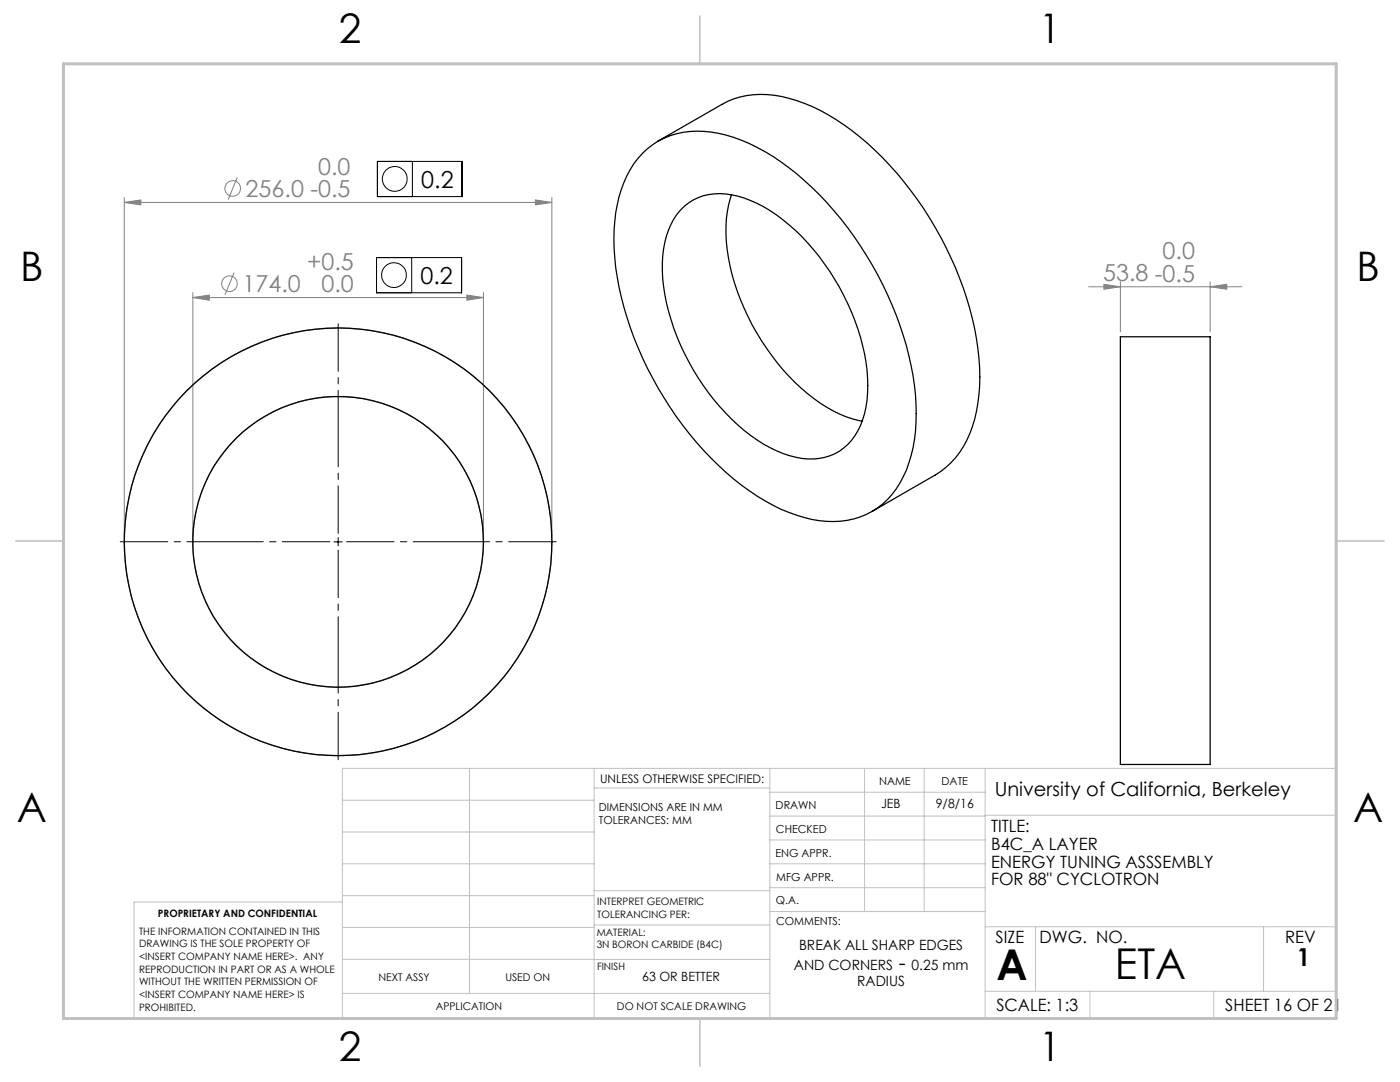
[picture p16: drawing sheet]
<svg xmlns="http://www.w3.org/2000/svg" width="279mm" height="216mm" viewBox="0 0 279 216" stroke-linecap="round" stroke-linejoin="round" font-family="sans-serif">
<defs><g id="words">
<g font-size="8.5">
<text x="198.9" y="195.5">A</text>
<text x="222.5" y="195.4">ETA</text>
</g>
<g font-size="8.1">
<text x="67.6" y="8.5">2</text>
<text x="207.3" y="8.5">1</text>
<text x="4" y="56.1">B</text>
<text x="270.7" y="56.1">B</text>
<text x="3.3" y="164.1">A</text>
<text x="270" y="164.1">A</text>
<text x="67.6" y="211.7">2</text>
<text x="207.3" y="211.7">1</text>
</g>
<text font-size="4.9" x="258.8" y="192.8">1</text>
<g font-size="4.7" fill="#808080">
<text x="63.5" y="34.8">0.0</text>
<text x="49" y="39.3">256.0 -0.5</text>
<text x="61.3" y="53.8">+0.5</text>
<text x="232" y="51.7">0.0</text>
<text x="48.4" y="58.3">174.0</text>
<text x="64.2" y="58.4">0.0</text>
<text x="220.1" y="56.1">53.8 -0.5</text>
</g>
<g font-size="4.7">
<text x="84.1" y="37.5">0.2</text>
<text x="83.9" y="56.7">0.2</text>
</g>
<text font-size="4.2" x="179.4" y="193.5">-</text>
<text font-size="3.9" x="198.5" y="158.8">University of California, Berkeley</text>
<g font-size="3.4">
<text x="197.8" y="166">TITLE:</text>
<text x="197.8" y="169.6">B4C_A LAYER</text>
<text x="197.8" y="173.1">ENERGY TUNING ASSSEMBLY</text>
<text x="197.8" y="176.7">FOR 88&quot; CYCLOTRON</text>
<text x="198.7" y="188.1">SIZE</text>
<text x="207.5" y="188.1">DWG. NO.</text>
<text x="256.5" y="188.2">REV</text>
<text x="198.8" y="201.7">SCALE: 1:3</text>
<text x="244.5" y="201.7">SHEET 16 OF 21</text>
</g>
<g font-size="2.8">
<text x="159.5" y="189.6">BREAK ALL SHARP EDGES</text>
<text x="158.4" y="193.5">AND CORNERS</text>
<text x="171.1" y="196.6">RADIUS</text>
<text x="181.9" y="193.5">0.25 mm</text>
</g>
<g font-size="2.5">
<text x="175.8" y="161.2">JEB</text>
<text x="186.8" y="161.2">9/8/16</text>
<text x="128.2" y="195.7">63 OR BETTER</text>
</g>
<text font-size="2.4" x="119.8" y="156.2">UNLESS OTHERWISE SPECIFIED:</text>
<g font-size="2.2">
<text x="119.5" y="161.8">DIMENSIONS ARE IN MM</text>
<text x="154.8" y="161.4">DRAWN</text>
<text x="175.4" y="156.6">NAME</text>
<text x="187.9" y="156.7">DATE</text>
<text x="119.5" y="164.4">TOLERANCES: MM</text>
<text x="154.9" y="166.3">CHECKED</text>
<text x="154.8" y="170.9">ENG APPR.</text>
<text x="154.9" y="175.7">MFG APPR.</text>
<text x="154.9" y="180.4">Q.A.</text>
<text x="154.9" y="184.6">COMMENTS:</text>
</g>
<g font-size="2.1">
<text x="75.5" y="195.7">NEXT ASSY</text>
<text x="100.9" y="195.7">USED ON</text>
<text x="86.9" y="201.5">APPLICATION</text>
<text x="123.1" y="201.6">DO NOT SCALE DRAWING</text>
</g>
<g font-size="2">
<text x="31.5" y="182.9">PROPRIETARY AND CONFIDENTIAL</text>
<text x="119.2" y="180.6">INTERPRET GEOMETRIC</text>
<text x="119.2" y="183.1">TOLERANCING PER:</text>
<text x="27.8" y="186.5">THE INFORMATION CONTAINED IN THIS</text>
<text x="27.8" y="189">DRAWING IS THE SOLE PROPERTY OF</text>
<text x="27.8" y="191.6">&lt;INSERT COMPANY NAME HERE&gt;. ANY</text>
<text x="119.1" y="186.7">MATERIAL:</text>
<text x="119.1" y="189.2">3N BORON CARBIDE (B4C)</text>
<text x="27.8" y="194.1">REPRODUCTION IN PART OR AS A WHOLE</text>
<text x="27.8" y="196.6">WITHOUT THE WRITTEN PERMISSION OF</text>
<text x="119.1" y="193.5">FINISH</text>
<text x="27.8" y="199.1">&lt;INSERT COMPANY NAME HERE&gt; IS</text>
<text x="27.8" y="201.7">PROHIBITED.</text>
</g>
</g></defs>
<g fill="none" stroke="#808080" stroke-width=".2">
<path d="M24.8 39.4v67.7M47.3 35.4l-1.8 4.4M106.9 39.9l3.2 .5-3.2 .5zM110.1 39.4v67.7M24.8 40.4l3.3-.5v1zM24.8 40.4h85.3M38.5 59.4l3.3-.5v1zM38.5 58.4v48.7M38.5 59.4h58M46.7 54.4l-1.8 4.4M93.2 58.9l3.3 .5-3.3 .5zM96.5 58.4v48.7"/>
<path d="M217.2 57.2h30.7M220.3 56.7l3.3 .5-3.3 .5zM223.6 56.2v10M241.5 57.2l3.3-.5v1zM241.5 56.2v10"/>
<circle cx="46.4" cy="37.6" r="1.56"/>
<circle cx="45.8" cy="56.6" r="1.55"/>
</g>
<g fill="none" stroke="#000" stroke-width=".2">
<path d="M75.3 32.2h17v7h-17zM82.3 32.2v7M75.1 51.4h17v7h-17zM82.2 51.4v7M66.6 108.1h1.7M67.5 107.3v1.6"/>
<circle cx="78.8" cy="35.7" r="2.48"/>
<circle cx="78.6" cy="54.9" r="2.48"/>
</g>
<g fill="none" stroke="#808080" stroke-width=".25">
<circle cx="67.5" cy="108.1" r="42.7"/>
<circle cx="67.5" cy="108.1" r="29"/>
</g>
<g fill="none" stroke="#c0c0c0" stroke-width=".2">
<path d="M68.3 159.7h50.3M93.7 153.3v44.9M118.6 153.3v49.9M118.6 157.2h35M153.6 153.3v49.9M153.6 158.1h43M172.5 153.3v28.6M184.4 153.3v28.6M196.6 153.3v49.9M68.3 180h-41.6v23.2h240v-49.9h-198.4v49.9M68.3 166h50.3M68.3 178.7h50.3"/>
<path d="M68.3 172.4h50.3M118.6 177.7h35M153.6 162.8h43M153.6 177.1h43M153.6 172.4h43M153.6 167.6h43M196.6 162.7h70.1M68.3 198.2h85.3M68.3 191.4l85.3 .1M68.3 185.1h50.3M118.6 184.6h35M153.6 181.9h43"/>
<path d="M196.6 184.9h70.1M196.6 197.8h70.1M206.7 184.9v12.9M217.5 197.8v5.4M242.2 197.8v5.4M252.2 184.9v12.9"/>
</g>
<path d="M139.7 3.2v9.5M3.1 107.9h9.6M266.7 107.9h9.5M139.7 203.2v9.6" fill="none" stroke="#c0c0c0" stroke-width=".3"/>
<path d="M12.7 12.7h254v190.5h-254z" fill="none" stroke="#c0c0c0" stroke-width=".6"/>
<path d="M65.8 108.1h-41.8M67.5 106.4v-41.8M67.5 109.8v41.8M69.2 108.1h41.8" fill="none" stroke="#000" stroke-width=".2" stroke-dasharray="15.2 1.3 1.3 1.3" stroke-dashoffset="5.8"/>
<g fill="#808080">
<path d="M241.5 57.2l3.3-.5v1zM220.3 56.7l3.3 .5-3.3 .5z"/>
<path d="M38.5 59.4l3.3-.5v1zM93.2 58.9l3.3 .5-3.3 .5zM24.8 40.4l3.3-.5v1zM106.9 39.9l3.2 .5-3.2 .5z"/>
</g>
<g fill="none" stroke="#000" stroke-width=".25">
<path d="M128.3 30.6a16 16 0 0 1 15.1-4 39.5 39.5 0 0 1 18.6 10.8 69.8 69.8 0 0 1 20.5 39.5 32.5 32.5 0 0 1-2.3 18.3 15.3 15.3 0 0 1-16.7 8.7 33.5 33.5 0 0 1-15.5-7.1 69.2 69.2 0 0 1-25.1-43.4 34.5 34.5 0 0 1 1.6-17 18.1 18.1 0 0 1 3.8-5.8zM131.3 28.2l12.7-7.4a17.8 17.8 0 0 1 15.1-.7 45.9 45.9 0 0 1 18.5 13 69.6 69.6 0 0 1 17.6 36.4 34 34 0 0 1-1.7 17 16.4 16.4 0 0 1-6.8 8.3l-12.7 7.3M146 38.9a28.7 28.7 0 0 0 .6 17.5 47.6 47.6 0 0 0 15.9 23.2 22.6 22.6 0 0 0 9.5 4.4M136.6 41.2a11.3 11.3 0 0 1 10.6-2.1 31.4 31.4 0 0 1 15.2 10.7 45.9 45.9 0 0 1 10.7 25.6 17.8 17.8 0 0 1-3.2 12.5 11.1 11.1 0 0 1-12.4 3 32.7 32.7 0 0 1-15.1-11.2 45.1 45.1 0 0 1-10.2-25.7 17 17 0 0 1 3.6-12.1zM223.6 67.2h17.9v85.3h-17.9z"/>
<circle cx="67.5" cy="108.1" r="42.7"/>
<circle cx="67.5" cy="108.1" r="29"/>
</g>
<use href="#words"/>
</svg>
